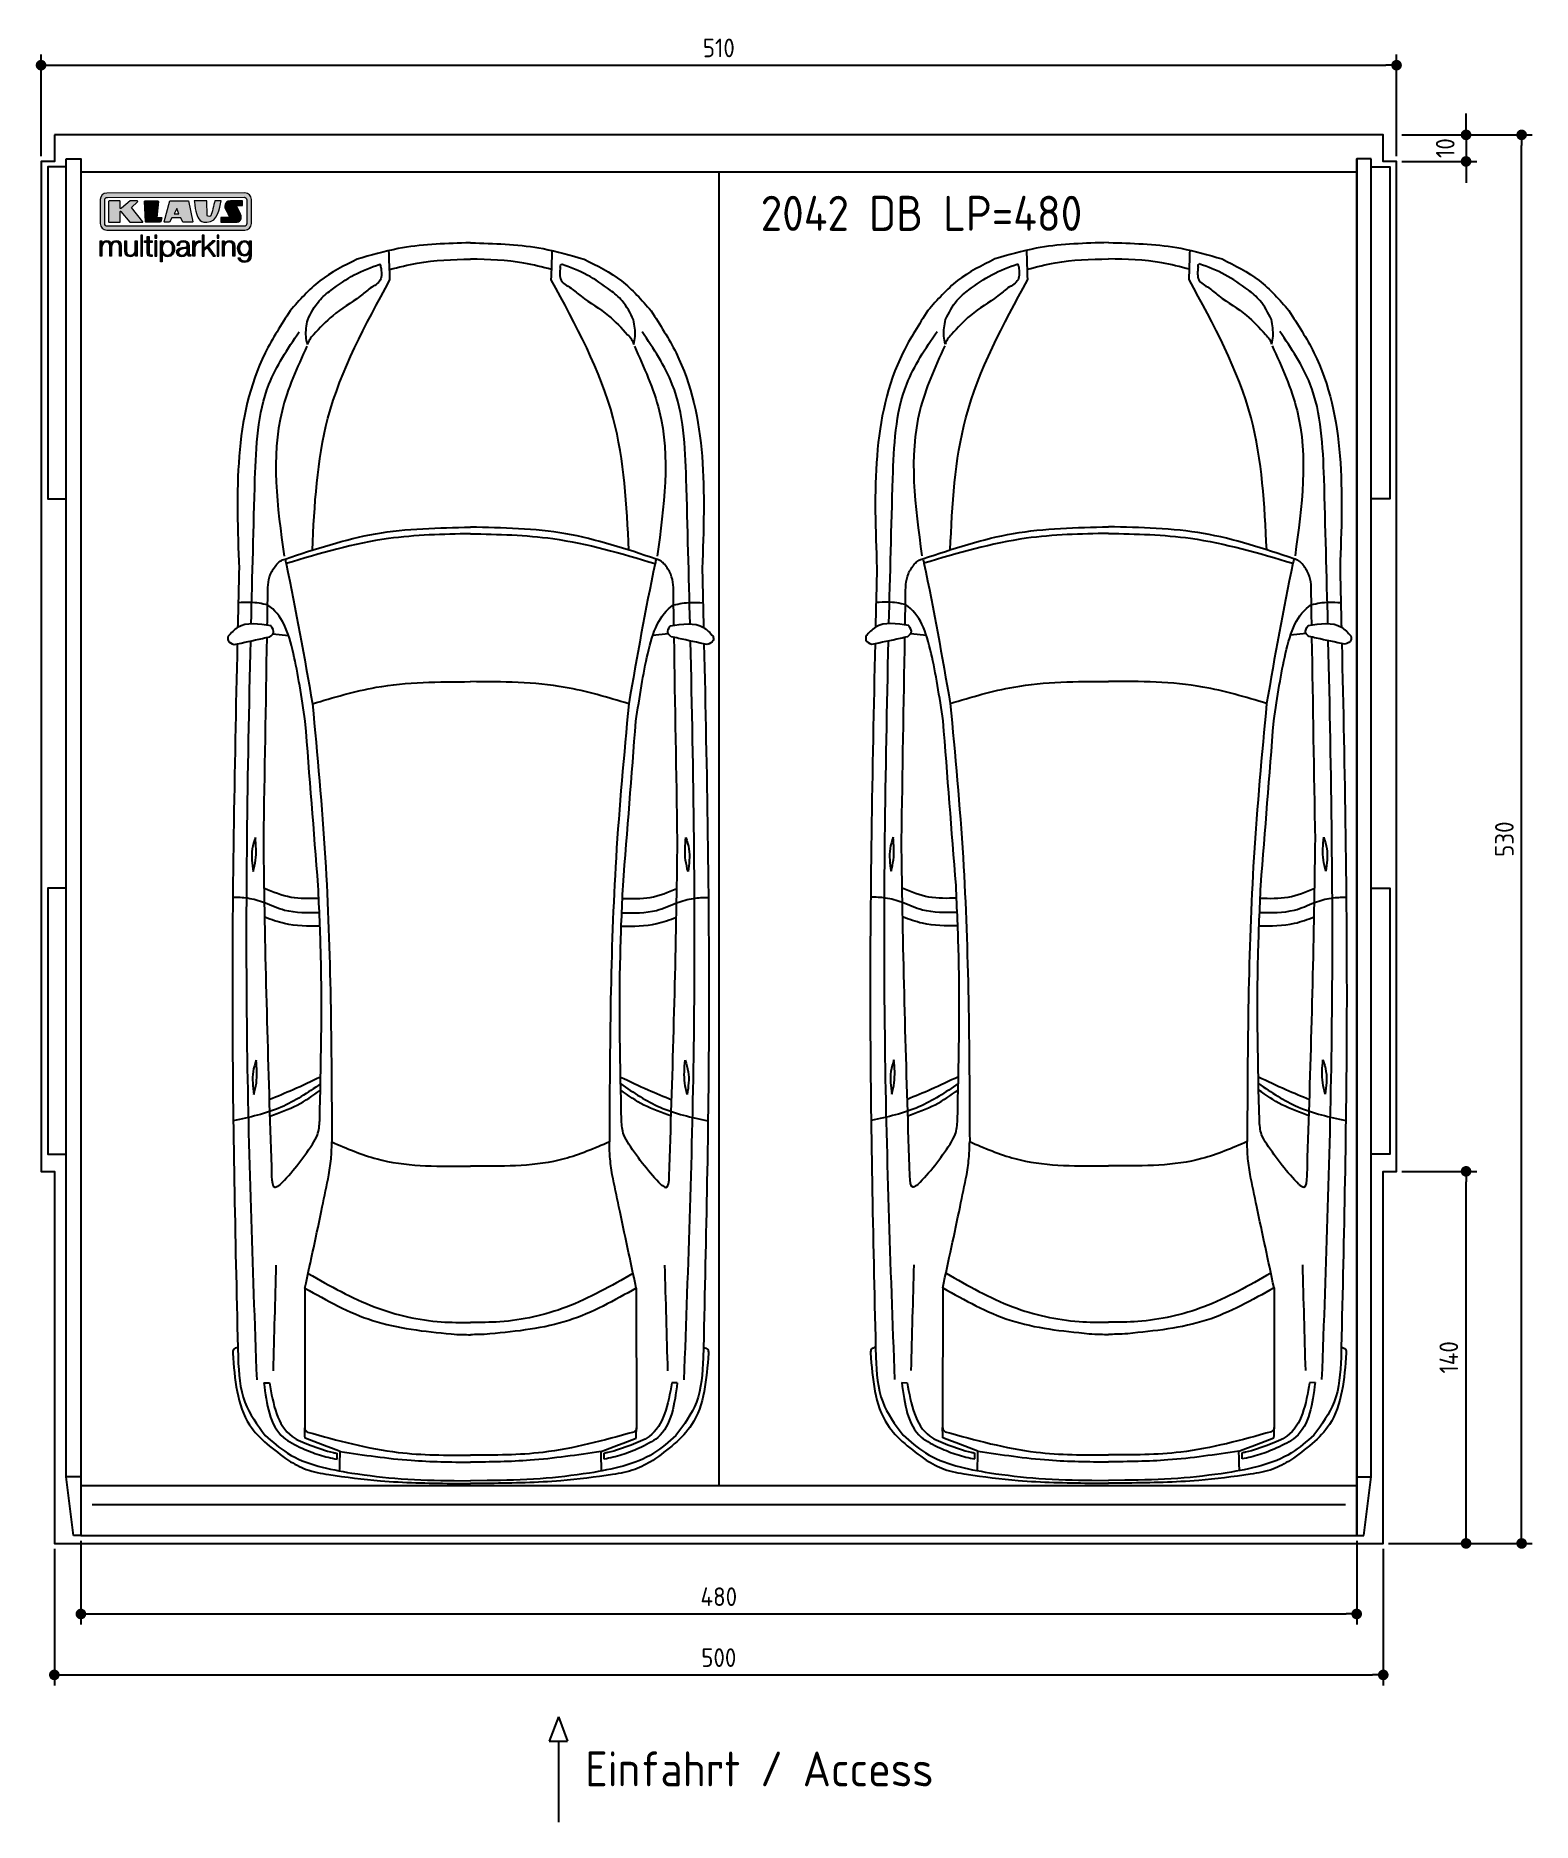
# Model space of a CAD drawing. Header units: millimetres. Extents: x -20 to 5611, y -1049 to 5673.
import ezdxf

# ---------------------------------------------------------------- set-up
doc = ezdxf.new("R2010")
doc.units = ezdxf.units.MM
for name, color, linetype in [('4', 3, 'Continuous'), ('5', 3, 'Continuous'), ('car', 10, 'Continuous'), ('Logo', 7, 'Continuous')]:
    doc.layers.add(name, color=color, linetype=linetype)
doc.styles.get("Standard").update_dxf_attribs({"font": 'ISOCP.SHX'})
doc.dimstyles.new('GEN-ISO', dxfattribs={"dimscale": 20, "dimtxt": 3.5, "dimasz": 2, "dimexe": 2, "dimexo": 1, "dimgap": 1.5, "dimtad": 1, "dimdec": 1, "dimdsep": 46, "dimtxsty": 'Standard', "dimblk": 'PUNKT', "dimcen": 2, "dimclrd": 256, "dimclre": 256, "dimclrt": 2, "dimadec": 0, "dimazin": 0, "dimtp": 0.1, "dimtm": 0.1, "dimtfac": 0.71, "dimtdec": 1, "dimtmove": 2, "dimatfit": 3, "dimldrblk": 'PUNKT', "dimfxl": 0, "dimtolj": 1, "dimarcsym": 0})

msp = doc.modelspace()

# ---------------------------------------------------------------- texts
for s, height, p in [('2042 DB LP=480', 132, (2707.49, 4938.68)), ('Einfahrt / Access', 131.25, (2047.25, -914.18))]:
    msp.add_text(s, height=height).set_placement(p)

# ---------------------------------------------------------------- blocks, each defined once
blk = doc.blocks.new('PUNKT')
at = {"layer": '4', "color": 0, "linetype": 'ByBlock'}
blk.add_line((-0.5, 0), (-1, 0), dxfattribs=at)
at = {"layer": '4', "color": 0, "linetype": 'ByBlock', "const_width": 0.5}
blk.add_lwpolyline([(-0.25, 0, 1), (0.25, 0, 1)], format="xyb", close=True, dxfattribs=at)
blk = doc.blocks.new('*D5')
at = {"layer": '5', "lineweight": -2}
for p, q in [((5120, 5300), (5610.6, 5300)), ((5570.6, 40), (5570.6, 5260)), ((5070, 0), (5610.6, 0))]:
    blk.add_line(p, q, dxfattribs=at)
at = {"layer": 'DEFPOINTS', "color": 0}
for p in [(5100, 5300), (5570.6, 5300), (5050, 0)]:
    blk.add_point(p, dxfattribs=at)
at = {"layer": '5', "lineweight": -2, "xscale": 40, "yscale": 40, "zscale": 40}
for p, rotation in [((5570.6, 5300), 90), ((5570.6, 0), 270)]:
    blk.add_blockref('PUNKT', p, dxfattribs=dict(at, rotation=rotation))
at = {"layer": '5', "color": 2, "insert": (5505.6, 2650), "char_height": 70, "attachment_point": 5, "rotation": 90}
blk.add_mtext('\\A1;530', dxfattribs=at)
blk = doc.blocks.new('*D6')
at = {"layer": '5', "lineweight": -2}
for p, q in [((5120, 1400), (5401.5, 1400)), ((5361.5, 40), (5361.5, 1360)), ((5070, 0), (5401.5, 0))]:
    blk.add_line(p, q, dxfattribs=at)
at = {"layer": 'DEFPOINTS', "color": 0}
for p in [(5100, 1400), (5361.5, 1400), (5050, 0)]:
    blk.add_point(p, dxfattribs=at)
at = {"layer": '5', "lineweight": -2, "xscale": 40, "yscale": 40, "zscale": 40}
for p, rotation in [((5361.5, 1400), 90), ((5361.5, 0), 270)]:
    blk.add_blockref('PUNKT', p, dxfattribs=dict(at, rotation=rotation))
at = {"layer": '5', "color": 2, "insert": (5296.5, 700), "char_height": 70, "attachment_point": 5, "rotation": 90}
blk.add_mtext('\\A1;140', dxfattribs=at)
blk = doc.blocks.new('*D7')
at = {"layer": '5', "lineweight": -2}
for p, q in [((150, 10), (150, -305.5)), ((4950, 10), (4950, -305.5)), ((190, -265.5), (4910, -265.5))]:
    blk.add_line(p, q, dxfattribs=at)
at = {"layer": 'DEFPOINTS', "color": 0}
for p in [(150, 30), (4950, 30), (4950, -265.5)]:
    blk.add_point(p, dxfattribs=at)
at = {"layer": '5', "lineweight": -2, "xscale": 40, "yscale": 40, "zscale": 40, "rotation": 180}
blk.add_blockref('PUNKT', (150, -265.5), dxfattribs=at)
at = {"layer": '5', "lineweight": -2, "xscale": 40, "yscale": 40, "zscale": 40}
blk.add_blockref('PUNKT', (4950, -265.5), dxfattribs=at)
at = {"layer": '5', "color": 2, "insert": (2550, -200.5), "char_height": 70, "attachment_point": 5}
blk.add_mtext('480', dxfattribs=at)
blk = doc.blocks.new('*D8')
at = {"layer": '5', "lineweight": -2}
for p, q in [((50, -20), (50, -534.7)), ((5050, -20), (5050, -534.7)), ((90, -494.7), (5010, -494.7))]:
    blk.add_line(p, q, dxfattribs=at)
at = {"layer": 'DEFPOINTS', "color": 0}
for p in [(50, 0), (5050, 0), (5050, -494.7)]:
    blk.add_point(p, dxfattribs=at)
at = {"layer": '5', "lineweight": -2, "xscale": 40, "yscale": 40, "zscale": 40, "rotation": 180}
blk.add_blockref('PUNKT', (50, -494.7), dxfattribs=at)
at = {"layer": '5', "lineweight": -2, "xscale": 40, "yscale": 40, "zscale": 40}
blk.add_blockref('PUNKT', (5050, -494.7), dxfattribs=at)
at = {"layer": '5', "color": 2, "insert": (2550, -429.7), "char_height": 70, "attachment_point": 5}
blk.add_mtext('500', dxfattribs=at)
blk = doc.blocks.new('*D3')
at = {"layer": '5', "lineweight": -2}
for p, q in [((5361.5, 5340), (5361.5, 5380)), ((5120, 5300), (5401.5, 5300)), ((5361.5, 5300), (5361.5, 5200)), ((5120, 5200), (5401.5, 5200)), ((5361.5, 5160), (5361.5, 5120))]:
    blk.add_line(p, q, dxfattribs=at)
at = {"layer": 'DEFPOINTS', "color": 0}
for p in [(5100, 5300), (5100, 5200), (5361.5, 5200)]:
    blk.add_point(p, dxfattribs=at)
at = {"layer": '5', "lineweight": -2, "xscale": 40, "yscale": 40, "zscale": 40}
for p, rotation in [((5361.5, 5300), 270), ((5361.5, 5200), 90)]:
    blk.add_blockref('PUNKT', p, dxfattribs=dict(at, rotation=rotation))
at = {"layer": '5', "color": 2, "insert": (5283.2, 5250), "char_height": 70, "attachment_point": 5, "rotation": 90}
blk.add_mtext('\\A1;10', dxfattribs=at)
blk = doc.blocks.new('*D4')
at = {"layer": '5', "lineweight": -2}
for p, q in [((0, 5220), (0, 5602.1)), ((5100, 5220), (5100, 5602.1)), ((40, 5562.1), (5060, 5562.1))]:
    blk.add_line(p, q, dxfattribs=at)
at = {"layer": 'DEFPOINTS', "color": 0}
for p in [(5100, 5562.1), (0, 5200), (5100, 5200)]:
    blk.add_point(p, dxfattribs=at)
at = {"layer": '5', "lineweight": -2, "xscale": 40, "yscale": 40, "zscale": 40, "rotation": 180}
blk.add_blockref('PUNKT', (0, 5562.1), dxfattribs=at)
at = {"layer": '5', "lineweight": -2, "xscale": 40, "yscale": 40, "zscale": 40}
blk.add_blockref('PUNKT', (5100, 5562.1), dxfattribs=at)
at = {"layer": '5', "color": 2, "insert": (2550, 5627.1), "char_height": 70, "attachment_point": 5}
blk.add_mtext('510', dxfattribs=at)
blk = doc.blocks.new('KLAUS')
at = {"layer": 'Logo'}
h = blk.add_hatch(color=8, dxfattribs=at)
h.dxf.hatch_style = 2
edge = h.paths.add_edge_path()
edge.add_spline(control_points=[(3.6, 29.09), (2.88, 29.09), (2.3, 28.51), (2.3, 27.8), (2.3, 27.8), (2.3, 16.11), (2.3, 16.11), (2.3, 15.39), (2.88, 14.81), (3.6, 14.81), (3.6, 14.81), (71.16, 14.81), (71.16, 14.81), (71.88, 14.81), (72.46, 15.39), (72.46, 16.11), (72.46, 16.11), (72.46, 27.8), (72.46, 27.8), (72.46, 28.51), (71.88, 29.09), (71.16, 29.09), (71.16, 29.09), (3.6, 29.09), (3.6, 29.09), (3.6, 29.09), (3.6, 29.09), (3.6, 29.09)], knot_values=[0, 0, 0, 0, 1, 1, 1, 2, 2, 2, 3, 3, 3, 4, 4, 4, 5, 5, 5, 6, 6, 6, 7, 7, 7, 8, 8, 8, 9, 9, 9, 9], degree=3, periodic=0)
edge = h.paths.add_edge_path()
edge.add_spline(control_points=[(3.35, 31.23), (3.35, 31.23), (71.47, 31.23), (71.47, 31.23), (73.26, 31.23), (74.71, 29.77), (74.71, 27.99), (74.71, 27.99), (74.71, 16.17), (74.71, 16.17), (74.71, 14.38), (73.26, 12.93), (71.47, 12.93), (71.47, 12.93), (3.35, 12.93), (3.35, 12.93), (1.56, 12.93), (0.11, 14.38), (0.11, 16.17), (0.11, 16.17), (0.11, 27.99), (0.11, 27.99), (0.11, 29.77), (1.56, 31.23), (3.35, 31.23), (3.35, 31.23), (3.35, 31.23), (3.35, 31.23)], knot_values=[0, 0, 0, 0, 1, 1, 1, 2, 2, 2, 3, 3, 3, 4, 4, 4, 5, 5, 5, 6, 6, 6, 7, 7, 7, 8, 8, 8, 9, 9, 9, 9], degree=3, periodic=0)
h = blk.add_hatch(color=8, dxfattribs=at)
h.dxf.hatch_style = 2
edge = h.paths.add_edge_path()
edge.add_spline(control_points=[(4.5, 27.33), (4.5, 27.33), (9.7, 27.33), (9.7, 27.33), (9.84, 27.33), (9.96, 27.22), (9.96, 27.08), (9.96, 27.08), (9.96, 23.69), (9.96, 23.69), (9.96, 23.69), (9.94, 23.64), (10.04, 23.59), (10.14, 23.53), (10.2, 23.57), (10.2, 23.57), (10.2, 23.57), (10.51, 23.75), (10.51, 23.75), (10.51, 23.75), (14.94, 27.33), (14.94, 27.33), (14.94, 27.33), (18.41, 27.33), (18.41, 27.33), (18.41, 27.33), (18.49, 27.33), (18.56, 27.2), (18.65, 27.04), (18.53, 26.91), (18.53, 26.91), (18.53, 26.91), (15.49, 24.11), (15.49, 24.11), (15.49, 24.11), (21.14, 17.06), (21.14, 17.06), (21.14, 17.06), (21.13, 16.91), (21.13, 16.91), (21.08, 16.84), (20.99, 16.82), (20.99, 16.82), (20.99, 16.82), (14.7, 16.82), (14.7, 16.82), (14.7, 16.82), (10.26, 22.17), (10.26, 22.17), (10.26, 22.17), (10.19, 22.24), (10.08, 22.21), (9.97, 22.18), (9.96, 22.11), (9.96, 22.11), (9.96, 22.11), (9.96, 17.08), (9.96, 17.08), (9.96, 16.94), (9.84, 16.82), (9.7, 16.82), (9.7, 16.82), (4.5, 16.82), (4.5, 16.82), (4.36, 16.82), (4.25, 16.94), (4.25, 17.08), (4.25, 17.08), (4.25, 27.08), (4.25, 27.08), (4.25, 27.22), (4.36, 27.33), (4.5, 27.33), (4.5, 27.33), (4.5, 27.33), (4.5, 27.33)], knot_values=[0, 0, 0, 0, 1, 1, 1, 2, 2, 2, 3, 3, 3, 4, 4, 4, 5, 5, 5, 6, 6, 6, 7, 7, 7, 8, 8, 8, 9, 9, 9, 10, 10, 10, 11, 11, 11, 12, 12, 12, 13, 13, 13, 14, 14, 14, 15, 15, 15, 16, 16, 16, 17, 17, 17, 18, 18, 18, 19, 19, 19, 20, 20, 20, 21, 21, 21, 22, 22, 22, 23, 23, 23, 24, 24, 24, 25, 25, 25, 25], degree=3, periodic=0)
h = blk.add_hatch(color=8, dxfattribs=at)
h.dxf.hatch_style = 2
h.paths.add_polyline_path([(22.42, 17.06), (21.97, 27.15), (22.24, 27.33), (28.55, 27.33), (28.86, 26.97), (28.01, 19.08), (30.26, 19.07), (30.44, 18.95), (30.08, 16.95), (29.49, 16.82), (22.6, 16.82)])
h = blk.add_hatch(color=8, dxfattribs=at)
h.paths.add_polyline_path([(36.52, 21.01), (38.93, 21.01), (37.87, 23.57)])
h.paths.add_polyline_path([(34.52, 27.33), (43.65, 27.33), (45.76, 16.94), (45.57, 16.82), (40.83, 16.82), (39.89, 18.95), (35.42, 18.95), (34.27, 16.82), (31.78, 16.82), (31.66, 17)])
h = blk.add_hatch(color=8, dxfattribs=at)
h.dxf.hatch_style = 2
edge = h.paths.add_edge_path()
edge.add_spline(control_points=[(52.69, 27.32), (52.69, 27.32), (52.88, 20.14), (52.88, 20.14), (53.01, 19.89), (53.2, 19.77), (53.43, 19.71), (53.91, 19.59), (54.43, 19.57), (54.64, 20.03), (55.23, 21.34), (56.27, 25.45), (56.6, 27.33), (56.6, 27.33), (59.77, 27.33), (59.77, 27.33), (58.77, 23.9), (58.56, 16.82), (52.63, 16.76), (48.72, 16.72), (48.01, 19.35), (47.27, 22.24), (46.89, 23.68), (46.54, 27.33), (46.54, 27.33), (46.54, 27.33), (52.69, 27.32), (52.69, 27.32), (52.69, 27.32), (52.69, 27.32), (52.69, 27.32)], knot_values=[0, 0, 0, 0, 1, 1, 1, 2, 2, 2, 3, 3, 3, 4, 4, 4, 5, 5, 5, 6, 6, 6, 7, 7, 7, 8, 8, 8, 9, 9, 9, 10, 10, 10, 10], degree=3, periodic=0)
h = blk.add_hatch(color=8, dxfattribs=at)
h.dxf.hatch_style = 2
edge = h.paths.add_edge_path()
edge.add_spline(control_points=[(64.46, 27.33), (64.46, 27.33), (70.31, 27.33), (70.31, 27.33), (70.31, 26.52), (70.31, 26.02), (70.31, 25.12), (70.31, 25.12), (67.3, 25.12), (67.3, 25.12), (67.24, 25.04), (67.25, 25.11), (67.25, 24.91), (67.25, 24.88), (69.73, 20.38), (69.73, 19.57), (69.73, 16.4), (67.22, 16.81), (65.9, 16.82), (65.9, 16.82), (59.59, 16.82), (59.59, 16.82), (59.59, 17.76), (59.59, 18.23), (59.59, 19.14), (59.59, 19.14), (63.75, 19.14), (63.75, 19.14), (63.82, 19.22), (63.81, 19.11), (63.81, 19.31), (63.81, 20.32), (61.58, 23.06), (61.58, 24.63), (61.58, 26.33), (62.83, 27.34), (64.46, 27.33), (64.46, 27.33), (64.46, 27.33), (64.46, 27.33)], knot_values=[0, 0, 0, 0, 1, 1, 1, 2, 2, 2, 3, 3, 3, 4, 4, 4, 5, 5, 5, 6, 6, 6, 7, 7, 7, 8, 8, 8, 9, 9, 9, 10, 10, 10, 11, 11, 11, 12, 12, 12, 13, 13, 13, 13], degree=3, periodic=0)
h = blk.add_hatch(color=30, dxfattribs=at)
h.dxf.hatch_style = 2
h.paths.add_polyline_path([(20.07, 0), (20.99, 0), (20.99, 10.45), (20.07, 10.45)])
h = blk.add_hatch(color=30, dxfattribs=at)
h.dxf.hatch_style = 2
edge = h.paths.add_edge_path()
edge.add_spline(control_points=[(24.22, 9.82), (24.22, 9.82), (23.3, 9.82), (23.3, 9.82), (23.3, 9.82), (23.3, 7.55), (23.3, 7.55), (23.3, 7.55), (21.98, 7.55), (21.98, 7.55), (21.98, 7.55), (21.98, 6.78), (21.98, 6.78), (21.98, 6.78), (23.3, 6.78), (23.3, 6.78), (23.3, 6.78), (23.3, 1.61), (23.3, 1.61), (23.28, 0.32), (23.71, -0.09), (24.94, -0.09), (25.22, -0.09), (25.48, -0.06), (25.76, -0.06), (25.76, -0.06), (25.76, 0.73), (25.76, 0.73), (25.5, 0.7), (25.23, 0.69), (24.97, 0.69), (24.31, 0.73), (24.22, 1.08), (24.22, 1.68), (24.22, 1.68), (24.22, 6.78), (24.22, 6.78), (24.22, 6.78), (25.76, 6.78), (25.76, 6.78), (25.76, 6.78), (25.76, 7.55), (25.76, 7.55), (25.76, 7.55), (24.22, 7.55), (24.22, 7.55), (24.22, 7.55), (24.22, 9.82), (24.22, 9.82), (24.22, 9.82), (24.22, 9.82), (24.22, 9.82)], knot_values=[0, 0, 0, 0, 1, 1, 1, 2, 2, 2, 3, 3, 3, 4, 4, 4, 5, 5, 5, 6, 6, 6, 7, 7, 7, 8, 8, 8, 9, 9, 9, 10, 10, 10, 11, 11, 11, 12, 12, 12, 13, 13, 13, 14, 14, 14, 15, 15, 15, 16, 16, 16, 17, 17, 17, 17], degree=3, periodic=0)
h = blk.add_hatch(color=30, dxfattribs=at)
h.paths.add_polyline_path([(27.1, 0), (28.03, 0), (28.03, 7.55), (27.1, 7.55)])
h.paths.add_polyline_path([(27.1, 8.98), (28.03, 8.98), (28.03, 10.45), (27.1, 10.45)])
h = blk.add_hatch(color=30, dxfattribs=at)
h.dxf.hatch_style = 2
h.paths.add_polyline_path([(50.4, 0), (51.32, 0), (51.32, 2.87), (52.82, 4.11), (55.8, 0), (56.96, 0), (53.52, 4.76), (56.74, 7.55), (55.51, 7.55), (51.32, 3.89), (51.32, 10.45), (50.4, 10.45)])
h = blk.add_hatch(color=30, dxfattribs=at)
h.paths.add_polyline_path([(57.74, 0), (58.66, 0), (58.66, 7.55), (57.74, 7.55)])
h.paths.add_polyline_path([(57.74, 8.98), (58.66, 8.98), (58.66, 10.45), (57.74, 10.45)])
h = blk.add_hatch(color=30, dxfattribs=at)
h.dxf.hatch_style = 2
edge = h.paths.add_edge_path()
edge.add_spline(control_points=[(0, 0), (0, 0), (0.92, 0), (0.92, 0), (0.92, 0), (0.92, 4.22), (0.92, 4.22), (0.94, 5.8), (1.58, 7), (3.18, 7), (4.35, 7), (4.77, 6.15), (4.76, 5.12), (4.76, 5.12), (4.76, 0), (4.76, 0), (4.76, 0), (5.68, 0), (5.68, 0), (5.68, 0), (5.68, 4.27), (5.68, 4.27), (5.68, 5.68), (6.14, 7), (7.73, 7), (9.05, 7), (9.52, 6.32), (9.52, 5.08), (9.52, 5.08), (9.52, 0), (9.52, 0), (9.52, 0), (10.44, 0), (10.44, 0), (10.44, 0), (10.44, 5.12), (10.44, 5.12), (10.44, 6.91), (9.59, 7.77), (7.94, 7.77), (6.94, 7.77), (5.99, 7.29), (5.54, 6.3), (5.26, 7.29), (4.36, 7.77), (3.37, 7.77), (2.17, 7.77), (1.38, 7.19), (0.89, 6.28), (0.89, 6.28), (0.85, 6.28), (0.85, 6.28), (0.85, 6.28), (0.85, 7.55), (0.85, 7.55), (0.85, 7.55), (0, 7.55), (0, 7.55), (0, 7.55), (0, 0), (0, 0), (0, 0), (0, 0), (0, 0)], knot_values=[0, 0, 0, 0, 1, 1, 1, 2, 2, 2, 3, 3, 3, 4, 4, 4, 5, 5, 5, 6, 6, 6, 7, 7, 7, 8, 8, 8, 9, 9, 9, 10, 10, 10, 11, 11, 11, 12, 12, 12, 13, 13, 13, 14, 14, 14, 15, 15, 15, 16, 16, 16, 17, 17, 17, 18, 18, 18, 19, 19, 19, 20, 20, 20, 21, 21, 21, 21], degree=3, periodic=0)
h = blk.add_hatch(color=30, dxfattribs=at)
h.dxf.hatch_style = 2
edge = h.paths.add_edge_path()
edge.add_spline(control_points=[(18.31, 7.55), (18.31, 7.55), (17.39, 7.55), (17.39, 7.55), (17.39, 7.55), (17.39, 3.59), (17.39, 3.59), (17.39, 2.05), (16.7, 0.56), (15.12, 0.56), (13.66, 0.56), (13.15, 1.27), (13.1, 2.64), (13.1, 2.64), (13.1, 7.55), (13.1, 7.55), (13.1, 7.55), (12.18, 7.55), (12.18, 7.55), (12.18, 7.55), (12.18, 2.65), (12.18, 2.65), (12.18, 0.89), (12.93, -0.22), (14.83, -0.22), (15.96, -0.22), (16.95, 0.35), (17.44, 1.36), (17.44, 1.36), (17.47, 1.36), (17.47, 1.36), (17.47, 1.36), (17.47, 0), (17.47, 0), (17.47, 0), (18.31, 0), (18.31, 0), (18.31, 0), (18.31, 7.55), (18.31, 7.55), (18.31, 7.55), (18.31, 7.55), (18.31, 7.55)], knot_values=[0, 0, 0, 0, 1, 1, 1, 2, 2, 2, 3, 3, 3, 4, 4, 4, 5, 5, 5, 6, 6, 6, 7, 7, 7, 8, 8, 8, 9, 9, 9, 10, 10, 10, 11, 11, 11, 12, 12, 12, 13, 13, 13, 14, 14, 14, 14], degree=3, periodic=0)
h = blk.add_hatch(color=30, dxfattribs=at)
edge = h.paths.add_edge_path()
edge.add_spline(control_points=[(35.84, 3.78), (35.84, 2.21), (35.12, 0.56), (33.37, 0.56), (31.4, 0.56), (30.72, 2.21), (30.72, 3.78), (30.72, 5.49), (31.33, 7), (33.37, 7), (35.12, 7), (35.84, 5.34), (35.84, 3.78), (35.84, 3.78), (35.84, 3.78), (35.84, 3.78)], knot_values=[0, 0, 0, 0, 1, 1, 1, 2, 2, 2, 3, 3, 3, 4, 4, 4, 5, 5, 5, 5], degree=3, periodic=0)
edge = h.paths.add_edge_path()
edge.add_spline(control_points=[(29.79, -2.8), (29.79, -2.8), (30.72, -2.8), (30.72, -2.8), (30.72, -2.8), (30.72, 1.43), (30.72, 1.43), (30.72, 1.43), (30.74, 1.43), (30.74, 1.43), (31.14, 0.35), (32.24, -0.22), (33.37, -0.22), (35.66, -0.22), (36.76, 1.64), (36.76, 3.78), (36.76, 5.91), (35.66, 7.77), (33.37, 7.77), (32.15, 7.77), (31.1, 7.14), (30.67, 6.12), (30.67, 6.12), (30.64, 6.12), (30.64, 6.12), (30.64, 6.12), (30.64, 7.55), (30.64, 7.55), (30.64, 7.55), (29.79, 7.55), (29.79, 7.55), (29.79, 7.55), (29.79, -2.8), (29.79, -2.8), (29.79, -2.8), (29.79, -2.8), (29.79, -2.8)], knot_values=[0, 0, 0, 0, 1, 1, 1, 2, 2, 2, 3, 3, 3, 4, 4, 4, 5, 5, 5, 6, 6, 6, 7, 7, 7, 8, 8, 8, 9, 9, 9, 10, 10, 10, 11, 11, 11, 12, 12, 12, 12], degree=3, periodic=0)
h = blk.add_hatch(color=30, dxfattribs=at)
edge = h.paths.add_edge_path()
edge.add_spline(control_points=[(43.03, 2.93), (43.04, 1.45), (41.8, 0.56), (40.39, 0.56), (39.53, 0.56), (38.71, 1.13), (38.71, 2.05), (38.71, 3.53), (40.66, 3.51), (42.22, 3.79), (42.47, 3.84), (42.88, 3.91), (43, 4.13), (43, 4.13), (43.03, 4.13), (43.03, 4.13), (43.03, 4.13), (43.03, 2.93), (43.03, 2.93), (43.03, 2.93), (43.03, 2.93), (43.03, 2.93)], knot_values=[0, 0, 0, 0, 1, 1, 1, 2, 2, 2, 3, 3, 3, 4, 4, 4, 5, 5, 5, 6, 6, 6, 7, 7, 7, 7], degree=3, periodic=0)
edge = h.paths.add_edge_path()
edge.add_spline(control_points=[(39.03, 5.24), (39.06, 6.47), (39.91, 7), (41.05, 7), (42.14, 7), (43.03, 6.69), (43.03, 5.45), (43.03, 4.61), (42.6, 4.51), (41.84, 4.42), (39.85, 4.19), (37.79, 4.11), (37.79, 1.99), (37.79, 0.47), (38.93, -0.22), (40.32, -0.22), (41.77, -0.22), (42.43, 0.34), (43.07, 1.32), (43.07, 1.32), (43.1, 1.32), (43.1, 1.32), (43.1, 0.53), (43.25, 0), (44.19, 0), (44.43, 0), (44.58, 0.01), (44.79, 0.06), (44.79, 0.06), (44.79, 0.83), (44.79, 0.83), (44.71, 0.81), (44.6, 0.78), (44.49, 0.78), (44.13, 0.78), (43.95, 0.98), (43.95, 1.33), (43.95, 1.33), (43.95, 5.34), (43.95, 5.34), (43.95, 7.36), (42.5, 7.77), (41.17, 7.77), (39.44, 7.77), (38.2, 7.01), (38.11, 5.24), (38.11, 5.24), (39.03, 5.24), (39.03, 5.24), (39.03, 5.24), (39.03, 5.24), (39.03, 5.24)], knot_values=[0, 0, 0, 0, 1, 1, 1, 2, 2, 2, 3, 3, 3, 4, 4, 4, 5, 5, 5, 6, 6, 6, 7, 7, 7, 8, 8, 8, 9, 9, 9, 10, 10, 10, 11, 11, 11, 12, 12, 12, 13, 13, 13, 14, 14, 14, 15, 15, 15, 16, 16, 16, 17, 17, 17, 17], degree=3, periodic=0)
h = blk.add_hatch(color=30, dxfattribs=at)
h.dxf.hatch_style = 2
edge = h.paths.add_edge_path()
edge.add_spline(control_points=[(45.79, 0), (45.79, 0), (46.71, 0), (46.71, 0), (46.71, 0), (46.71, 4.03), (46.71, 4.03), (46.71, 5.59), (47.85, 6.82), (49.52, 6.73), (49.52, 6.73), (49.52, 7.66), (49.52, 7.66), (48.16, 7.72), (47.14, 7), (46.67, 5.78), (46.67, 5.78), (46.64, 5.78), (46.64, 5.78), (46.64, 5.78), (46.64, 7.55), (46.64, 7.55), (46.64, 7.55), (45.79, 7.55), (45.79, 7.55), (45.79, 7.55), (45.79, 0), (45.79, 0), (45.79, 0), (45.79, 0), (45.79, 0)], knot_values=[0, 0, 0, 0, 1, 1, 1, 2, 2, 2, 3, 3, 3, 4, 4, 4, 5, 5, 5, 6, 6, 6, 7, 7, 7, 8, 8, 8, 9, 9, 9, 10, 10, 10, 10], degree=3, periodic=0)
h = blk.add_hatch(color=30, dxfattribs=at)
h.dxf.hatch_style = 2
edge = h.paths.add_edge_path()
edge.add_spline(control_points=[(60.41, 0), (60.41, 0), (61.33, 0), (61.33, 0), (61.33, 0), (61.33, 4.41), (61.33, 4.41), (61.36, 5.89), (62.24, 7), (63.7, 7), (65.2, 7), (65.62, 6.02), (65.62, 4.71), (65.62, 4.71), (65.62, 0), (65.62, 0), (65.62, 0), (66.54, 0), (66.54, 0), (66.54, 0), (66.54, 4.86), (66.54, 4.86), (66.54, 6.66), (65.9, 7.77), (63.78, 7.77), (62.71, 7.77), (61.7, 7.16), (61.36, 6.25), (61.36, 6.25), (61.33, 6.25), (61.33, 6.25), (61.33, 6.25), (61.33, 7.55), (61.33, 7.55), (61.33, 7.55), (60.41, 7.55), (60.41, 7.55), (60.41, 7.55), (60.41, 0), (60.41, 0), (60.41, 0), (60.41, 0), (60.41, 0)], knot_values=[0, 0, 0, 0, 1, 1, 1, 2, 2, 2, 3, 3, 3, 4, 4, 4, 5, 5, 5, 6, 6, 6, 7, 7, 7, 8, 8, 8, 9, 9, 9, 10, 10, 10, 11, 11, 11, 12, 12, 12, 13, 13, 13, 14, 14, 14, 14], degree=3, periodic=0)
h = blk.add_hatch(color=30, dxfattribs=at)
edge = h.paths.add_edge_path()
edge.add_spline(control_points=[(71.32, 0.86), (69.62, 0.86), (68.83, 2.34), (68.83, 3.86), (68.83, 5.43), (69.56, 7), (71.32, 7), (73.06, 7), (73.75, 5.34), (73.75, 3.86), (73.75, 2.33), (72.91, 0.86), (71.32, 0.86), (71.32, 0.86), (71.32, 0.86), (71.32, 0.86)], knot_values=[0, 0, 0, 0, 1, 1, 1, 2, 2, 2, 3, 3, 3, 4, 4, 4, 5, 5, 5, 5], degree=3, periodic=0)
edge = h.paths.add_edge_path()
edge.add_spline(control_points=[(74.67, 7.55), (74.67, 7.55), (73.75, 7.55), (73.75, 7.55), (73.75, 7.55), (73.75, 6.25), (73.75, 6.25), (73.75, 6.25), (73.72, 6.25), (73.72, 6.25), (73.35, 7.09), (72.41, 7.77), (71.32, 7.77), (69.13, 7.77), (67.9, 6.05), (67.9, 3.97), (67.9, 1.82), (68.9, 0.09), (71.32, 0.09), (72.4, 0.09), (73.29, 0.72), (73.72, 1.64), (73.72, 1.64), (73.75, 1.64), (73.75, 1.64), (73.75, 1.64), (73.75, 0.61), (73.75, 0.61), (73.75, -1.23), (73.01, -2.24), (71.32, -2.24), (70.29, -2.24), (69.31, -1.85), (69.1, -0.73), (69.1, -0.73), (68.18, -0.73), (68.18, -0.73), (68.31, -2.34), (69.81, -3.02), (71.32, -3.02), (73.79, -3.02), (74.65, -1.64), (74.67, 0.61), (74.67, 0.61), (74.67, 7.55), (74.67, 7.55), (74.67, 7.55), (74.67, 7.55), (74.67, 7.55)], knot_values=[0, 0, 0, 0, 1, 1, 1, 2, 2, 2, 3, 3, 3, 4, 4, 4, 5, 5, 5, 6, 6, 6, 7, 7, 7, 8, 8, 8, 9, 9, 9, 10, 10, 10, 11, 11, 11, 12, 12, 12, 13, 13, 13, 14, 14, 14, 15, 15, 15, 16, 16, 16, 16], degree=3, periodic=0)
at = {"layer": 'Logo', "lineweight": 0}
for points in [[(22.42, 17.06), (21.97, 27.15), (22.24, 27.33), (28.55, 27.33), (28.86, 26.97), (28.01, 19.08), (30.26, 19.07), (30.44, 18.95), (30.08, 16.95), (29.49, 16.82), (22.6, 16.82), (22.42, 17.06), (22.42, 17.06)], [(34.52, 27.33), (43.65, 27.33), (45.76, 16.94), (45.57, 16.82), (40.83, 16.82), (39.89, 18.95), (35.42, 18.95), (34.27, 16.82), (31.78, 16.82), (31.66, 17), (34.52, 27.33), (34.52, 27.33)], [(36.52, 21.01), (38.93, 21.01), (37.87, 23.57), (36.52, 21.01), (36.52, 21.01)], [(20.07, 0), (20.99, 0), (20.99, 10.45), (20.07, 10.45), (20.07, 0), (20.07, 0)], [(27.1, 8.98), (28.03, 8.98), (28.03, 10.45), (27.1, 10.45), (27.1, 8.98), (27.1, 8.98)], [(50.4, 0), (51.32, 0), (51.32, 2.87), (52.82, 4.11), (55.8, 0), (56.96, 0), (53.52, 4.76), (56.74, 7.55), (55.51, 7.55), (51.32, 3.89), (51.32, 10.45), (50.4, 10.45), (50.4, 0), (50.4, 0)], [(57.74, 8.98), (58.66, 8.98), (58.66, 10.45), (57.74, 10.45), (57.74, 8.98), (57.74, 8.98)], [(27.1, 0), (28.03, 0), (28.03, 7.55), (27.1, 7.55), (27.1, 0), (27.1, 0)], [(57.74, 0), (58.66, 0), (58.66, 7.55), (57.74, 7.55), (57.74, 0), (57.74, 0)]]:
    blk.add_lwpolyline(points, dxfattribs=at)
for points, knots in [([(3.35, 31.23), (3.35, 31.23), (71.47, 31.23), (71.47, 31.23), (73.26, 31.23), (74.71, 29.77), (74.71, 27.99), (74.71, 27.99), (74.71, 16.17), (74.71, 16.17), (74.71, 14.38), (73.26, 12.93), (71.47, 12.93), (71.47, 12.93), (3.35, 12.93), (3.35, 12.93), (1.56, 12.93), (0.11, 14.38), (0.11, 16.17), (0.11, 16.17), (0.11, 27.99), (0.11, 27.99), (0.11, 29.77), (1.56, 31.23), (3.35, 31.23), (3.35, 31.23), (3.35, 31.23), (3.35, 31.23)], [0, 0, 0, 0, 1, 1, 1, 2, 2, 2, 3, 3, 3, 4, 4, 4, 5, 5, 5, 6, 6, 6, 7, 7, 7, 8, 8, 8, 9, 9, 9, 9]), ([(3.6, 29.09), (2.88, 29.09), (2.3, 28.51), (2.3, 27.8), (2.3, 27.8), (2.3, 16.11), (2.3, 16.11), (2.3, 15.39), (2.88, 14.81), (3.6, 14.81), (3.6, 14.81), (71.16, 14.81), (71.16, 14.81), (71.88, 14.81), (72.46, 15.39), (72.46, 16.11), (72.46, 16.11), (72.46, 27.8), (72.46, 27.8), (72.46, 28.51), (71.88, 29.09), (71.16, 29.09), (71.16, 29.09), (3.6, 29.09), (3.6, 29.09), (3.6, 29.09), (3.6, 29.09), (3.6, 29.09)], [0, 0, 0, 0, 1, 1, 1, 2, 2, 2, 3, 3, 3, 4, 4, 4, 5, 5, 5, 6, 6, 6, 7, 7, 7, 8, 8, 8, 9, 9, 9, 9]), ([(4.5, 27.33), (4.5, 27.33), (9.7, 27.33), (9.7, 27.33), (9.84, 27.33), (9.96, 27.22), (9.96, 27.08), (9.96, 27.08), (9.96, 23.69), (9.96, 23.69), (9.96, 23.69), (9.94, 23.64), (10.04, 23.59), (10.14, 23.53), (10.2, 23.57), (10.2, 23.57), (10.2, 23.57), (10.51, 23.75), (10.51, 23.75), (10.51, 23.75), (14.94, 27.33), (14.94, 27.33), (14.94, 27.33), (18.41, 27.33), (18.41, 27.33), (18.41, 27.33), (18.49, 27.33), (18.56, 27.2), (18.65, 27.04), (18.53, 26.91), (18.53, 26.91), (18.53, 26.91), (15.49, 24.11), (15.49, 24.11), (15.49, 24.11), (21.14, 17.06), (21.14, 17.06), (21.14, 17.06), (21.13, 16.91), (21.13, 16.91), (21.08, 16.84), (20.99, 16.82), (20.99, 16.82), (20.99, 16.82), (14.7, 16.82), (14.7, 16.82), (14.7, 16.82), (10.26, 22.17), (10.26, 22.17), (10.26, 22.17), (10.19, 22.24), (10.08, 22.21), (9.97, 22.18), (9.96, 22.11), (9.96, 22.11), (9.96, 22.11), (9.96, 17.08), (9.96, 17.08), (9.96, 16.94), (9.84, 16.82), (9.7, 16.82), (9.7, 16.82), (4.5, 16.82), (4.5, 16.82), (4.36, 16.82), (4.25, 16.94), (4.25, 17.08), (4.25, 17.08), (4.25, 27.08), (4.25, 27.08), (4.25, 27.22), (4.36, 27.33), (4.5, 27.33), (4.5, 27.33), (4.5, 27.33), (4.5, 27.33)], [0, 0, 0, 0, 1, 1, 1, 2, 2, 2, 3, 3, 3, 4, 4, 4, 5, 5, 5, 6, 6, 6, 7, 7, 7, 8, 8, 8, 9, 9, 9, 10, 10, 10, 11, 11, 11, 12, 12, 12, 13, 13, 13, 14, 14, 14, 15, 15, 15, 16, 16, 16, 17, 17, 17, 18, 18, 18, 19, 19, 19, 20, 20, 20, 21, 21, 21, 22, 22, 22, 23, 23, 23, 24, 24, 24, 25, 25, 25, 25]), ([(52.69, 27.32), (52.69, 27.32), (52.88, 20.14), (52.88, 20.14), (53.01, 19.89), (53.2, 19.77), (53.43, 19.71), (53.91, 19.59), (54.43, 19.57), (54.64, 20.03), (55.23, 21.34), (56.27, 25.45), (56.6, 27.33), (56.6, 27.33), (59.77, 27.33), (59.77, 27.33), (58.77, 23.9), (58.56, 16.82), (52.63, 16.76), (48.72, 16.72), (48.01, 19.35), (47.27, 22.24), (46.89, 23.68), (46.54, 27.33), (46.54, 27.33), (46.54, 27.33), (52.69, 27.32), (52.69, 27.32), (52.69, 27.32), (52.69, 27.32), (52.69, 27.32)], [0, 0, 0, 0, 1, 1, 1, 2, 2, 2, 3, 3, 3, 4, 4, 4, 5, 5, 5, 6, 6, 6, 7, 7, 7, 8, 8, 8, 9, 9, 9, 10, 10, 10, 10]), ([(64.46, 27.33), (64.46, 27.33), (70.31, 27.33), (70.31, 27.33), (70.31, 26.52), (70.31, 26.02), (70.31, 25.12), (70.31, 25.12), (67.3, 25.12), (67.3, 25.12), (67.24, 25.04), (67.25, 25.11), (67.25, 24.91), (67.25, 24.88), (69.73, 20.38), (69.73, 19.57), (69.73, 16.4), (67.22, 16.81), (65.9, 16.82), (65.9, 16.82), (59.59, 16.82), (59.59, 16.82), (59.59, 17.76), (59.59, 18.23), (59.59, 19.14), (59.59, 19.14), (63.75, 19.14), (63.75, 19.14), (63.82, 19.22), (63.81, 19.11), (63.81, 19.31), (63.81, 20.32), (61.58, 23.06), (61.58, 24.63), (61.58, 26.33), (62.83, 27.34), (64.46, 27.33), (64.46, 27.33), (64.46, 27.33), (64.46, 27.33)], [0, 0, 0, 0, 1, 1, 1, 2, 2, 2, 3, 3, 3, 4, 4, 4, 5, 5, 5, 6, 6, 6, 7, 7, 7, 8, 8, 8, 9, 9, 9, 10, 10, 10, 11, 11, 11, 12, 12, 12, 13, 13, 13, 13]), ([(24.22, 9.82), (24.22, 9.82), (23.3, 9.82), (23.3, 9.82), (23.3, 9.82), (23.3, 7.55), (23.3, 7.55), (23.3, 7.55), (21.98, 7.55), (21.98, 7.55), (21.98, 7.55), (21.98, 6.78), (21.98, 6.78), (21.98, 6.78), (23.3, 6.78), (23.3, 6.78), (23.3, 6.78), (23.3, 1.61), (23.3, 1.61), (23.28, 0.32), (23.71, -0.09), (24.94, -0.09), (25.22, -0.09), (25.48, -0.06), (25.76, -0.06), (25.76, -0.06), (25.76, 0.73), (25.76, 0.73), (25.5, 0.7), (25.23, 0.69), (24.97, 0.69), (24.31, 0.73), (24.22, 1.08), (24.22, 1.68), (24.22, 1.68), (24.22, 6.78), (24.22, 6.78), (24.22, 6.78), (25.76, 6.78), (25.76, 6.78), (25.76, 6.78), (25.76, 7.55), (25.76, 7.55), (25.76, 7.55), (24.22, 7.55), (24.22, 7.55), (24.22, 7.55), (24.22, 9.82), (24.22, 9.82), (24.22, 9.82), (24.22, 9.82), (24.22, 9.82)], [0, 0, 0, 0, 1, 1, 1, 2, 2, 2, 3, 3, 3, 4, 4, 4, 5, 5, 5, 6, 6, 6, 7, 7, 7, 8, 8, 8, 9, 9, 9, 10, 10, 10, 11, 11, 11, 12, 12, 12, 13, 13, 13, 14, 14, 14, 15, 15, 15, 16, 16, 16, 17, 17, 17, 17]), ([(0, 0), (0, 0), (0.92, 0), (0.92, 0), (0.92, 0), (0.92, 4.22), (0.92, 4.22), (0.94, 5.8), (1.58, 7), (3.18, 7), (4.35, 7), (4.77, 6.15), (4.76, 5.12), (4.76, 5.12), (4.76, 0), (4.76, 0), (4.76, 0), (5.68, 0), (5.68, 0), (5.68, 0), (5.68, 4.27), (5.68, 4.27), (5.68, 5.68), (6.14, 7), (7.73, 7), (9.05, 7), (9.52, 6.32), (9.52, 5.08), (9.52, 5.08), (9.52, 0), (9.52, 0), (9.52, 0), (10.44, 0), (10.44, 0), (10.44, 0), (10.44, 5.12), (10.44, 5.12), (10.44, 6.91), (9.59, 7.77), (7.94, 7.77), (6.94, 7.77), (5.99, 7.29), (5.54, 6.3), (5.26, 7.29), (4.36, 7.77), (3.37, 7.77), (2.17, 7.77), (1.38, 7.19), (0.89, 6.28), (0.89, 6.28), (0.85, 6.28), (0.85, 6.28), (0.85, 6.28), (0.85, 7.55), (0.85, 7.55), (0.85, 7.55), (0, 7.55), (0, 7.55), (0, 7.55), (0, 0), (0, 0), (0, 0), (0, 0), (0, 0)], [0, 0, 0, 0, 1, 1, 1, 2, 2, 2, 3, 3, 3, 4, 4, 4, 5, 5, 5, 6, 6, 6, 7, 7, 7, 8, 8, 8, 9, 9, 9, 10, 10, 10, 11, 11, 11, 12, 12, 12, 13, 13, 13, 14, 14, 14, 15, 15, 15, 16, 16, 16, 17, 17, 17, 18, 18, 18, 19, 19, 19, 20, 20, 20, 21, 21, 21, 21]), ([(18.31, 7.55), (18.31, 7.55), (17.39, 7.55), (17.39, 7.55), (17.39, 7.55), (17.39, 3.59), (17.39, 3.59), (17.39, 2.05), (16.7, 0.56), (15.12, 0.56), (13.66, 0.56), (13.15, 1.27), (13.1, 2.64), (13.1, 2.64), (13.1, 7.55), (13.1, 7.55), (13.1, 7.55), (12.18, 7.55), (12.18, 7.55), (12.18, 7.55), (12.18, 2.65), (12.18, 2.65), (12.18, 0.89), (12.93, -0.22), (14.83, -0.22), (15.96, -0.22), (16.95, 0.35), (17.44, 1.36), (17.44, 1.36), (17.47, 1.36), (17.47, 1.36), (17.47, 1.36), (17.47, 0), (17.47, 0), (17.47, 0), (18.31, 0), (18.31, 0), (18.31, 0), (18.31, 7.55), (18.31, 7.55), (18.31, 7.55), (18.31, 7.55), (18.31, 7.55)], [0, 0, 0, 0, 1, 1, 1, 2, 2, 2, 3, 3, 3, 4, 4, 4, 5, 5, 5, 6, 6, 6, 7, 7, 7, 8, 8, 8, 9, 9, 9, 10, 10, 10, 11, 11, 11, 12, 12, 12, 13, 13, 13, 14, 14, 14, 14]), ([(29.79, -2.8), (29.79, -2.8), (30.72, -2.8), (30.72, -2.8), (30.72, -2.8), (30.72, 1.43), (30.72, 1.43), (30.72, 1.43), (30.74, 1.43), (30.74, 1.43), (31.14, 0.35), (32.24, -0.22), (33.37, -0.22), (35.66, -0.22), (36.76, 1.64), (36.76, 3.78), (36.76, 5.91), (35.66, 7.77), (33.37, 7.77), (32.15, 7.77), (31.1, 7.14), (30.67, 6.12), (30.67, 6.12), (30.64, 6.12), (30.64, 6.12), (30.64, 6.12), (30.64, 7.55), (30.64, 7.55), (30.64, 7.55), (29.79, 7.55), (29.79, 7.55), (29.79, 7.55), (29.79, -2.8), (29.79, -2.8), (29.79, -2.8), (29.79, -2.8), (29.79, -2.8)], [0, 0, 0, 0, 1, 1, 1, 2, 2, 2, 3, 3, 3, 4, 4, 4, 5, 5, 5, 6, 6, 6, 7, 7, 7, 8, 8, 8, 9, 9, 9, 10, 10, 10, 11, 11, 11, 12, 12, 12, 12]), ([(35.84, 3.78), (35.84, 2.21), (35.12, 0.56), (33.37, 0.56), (31.4, 0.56), (30.72, 2.21), (30.72, 3.78), (30.72, 5.49), (31.33, 7), (33.37, 7), (35.12, 7), (35.84, 5.34), (35.84, 3.78), (35.84, 3.78), (35.84, 3.78), (35.84, 3.78)], [0, 0, 0, 0, 1, 1, 1, 2, 2, 2, 3, 3, 3, 4, 4, 4, 5, 5, 5, 5]), ([(39.03, 5.24), (39.06, 6.47), (39.91, 7), (41.05, 7), (42.14, 7), (43.03, 6.69), (43.03, 5.45), (43.03, 4.61), (42.6, 4.51), (41.84, 4.42), (39.85, 4.19), (37.79, 4.11), (37.79, 1.99), (37.79, 0.47), (38.93, -0.22), (40.32, -0.22), (41.77, -0.22), (42.43, 0.34), (43.07, 1.32), (43.07, 1.32), (43.1, 1.32), (43.1, 1.32), (43.1, 0.53), (43.25, 0), (44.19, 0), (44.43, 0), (44.58, 0.01), (44.79, 0.06), (44.79, 0.06), (44.79, 0.83), (44.79, 0.83), (44.71, 0.81), (44.6, 0.78), (44.49, 0.78), (44.13, 0.78), (43.95, 0.98), (43.95, 1.33), (43.95, 1.33), (43.95, 5.34), (43.95, 5.34), (43.95, 7.36), (42.5, 7.77), (41.17, 7.77), (39.44, 7.77), (38.2, 7.01), (38.11, 5.24), (38.11, 5.24), (39.03, 5.24), (39.03, 5.24), (39.03, 5.24), (39.03, 5.24), (39.03, 5.24)], [0, 0, 0, 0, 1, 1, 1, 2, 2, 2, 3, 3, 3, 4, 4, 4, 5, 5, 5, 6, 6, 6, 7, 7, 7, 8, 8, 8, 9, 9, 9, 10, 10, 10, 11, 11, 11, 12, 12, 12, 13, 13, 13, 14, 14, 14, 15, 15, 15, 16, 16, 16, 17, 17, 17, 17]), ([(43.03, 2.93), (43.04, 1.45), (41.8, 0.56), (40.39, 0.56), (39.53, 0.56), (38.71, 1.13), (38.71, 2.05), (38.71, 3.53), (40.66, 3.51), (42.22, 3.79), (42.47, 3.84), (42.88, 3.91), (43, 4.13), (43, 4.13), (43.03, 4.13), (43.03, 4.13), (43.03, 4.13), (43.03, 2.93), (43.03, 2.93), (43.03, 2.93), (43.03, 2.93), (43.03, 2.93)], [0, 0, 0, 0, 1, 1, 1, 2, 2, 2, 3, 3, 3, 4, 4, 4, 5, 5, 5, 6, 6, 6, 7, 7, 7, 7]), ([(45.79, 0), (45.79, 0), (46.71, 0), (46.71, 0), (46.71, 0), (46.71, 4.03), (46.71, 4.03), (46.71, 5.59), (47.85, 6.82), (49.52, 6.73), (49.52, 6.73), (49.52, 7.66), (49.52, 7.66), (48.16, 7.72), (47.14, 7), (46.67, 5.78), (46.67, 5.78), (46.64, 5.78), (46.64, 5.78), (46.64, 5.78), (46.64, 7.55), (46.64, 7.55), (46.64, 7.55), (45.79, 7.55), (45.79, 7.55), (45.79, 7.55), (45.79, 0), (45.79, 0), (45.79, 0), (45.79, 0), (45.79, 0)], [0, 0, 0, 0, 1, 1, 1, 2, 2, 2, 3, 3, 3, 4, 4, 4, 5, 5, 5, 6, 6, 6, 7, 7, 7, 8, 8, 8, 9, 9, 9, 10, 10, 10, 10]), ([(60.41, 0), (60.41, 0), (61.33, 0), (61.33, 0), (61.33, 0), (61.33, 4.41), (61.33, 4.41), (61.36, 5.89), (62.24, 7), (63.7, 7), (65.2, 7), (65.62, 6.02), (65.62, 4.71), (65.62, 4.71), (65.62, 0), (65.62, 0), (65.62, 0), (66.54, 0), (66.54, 0), (66.54, 0), (66.54, 4.86), (66.54, 4.86), (66.54, 6.66), (65.9, 7.77), (63.78, 7.77), (62.71, 7.77), (61.7, 7.16), (61.36, 6.25), (61.36, 6.25), (61.33, 6.25), (61.33, 6.25), (61.33, 6.25), (61.33, 7.55), (61.33, 7.55), (61.33, 7.55), (60.41, 7.55), (60.41, 7.55), (60.41, 7.55), (60.41, 0), (60.41, 0), (60.41, 0), (60.41, 0), (60.41, 0)], [0, 0, 0, 0, 1, 1, 1, 2, 2, 2, 3, 3, 3, 4, 4, 4, 5, 5, 5, 6, 6, 6, 7, 7, 7, 8, 8, 8, 9, 9, 9, 10, 10, 10, 11, 11, 11, 12, 12, 12, 13, 13, 13, 14, 14, 14, 14]), ([(74.67, 7.55), (74.67, 7.55), (73.75, 7.55), (73.75, 7.55), (73.75, 7.55), (73.75, 6.25), (73.75, 6.25), (73.75, 6.25), (73.72, 6.25), (73.72, 6.25), (73.35, 7.09), (72.41, 7.77), (71.32, 7.77), (69.13, 7.77), (67.9, 6.05), (67.9, 3.97), (67.9, 1.82), (68.9, 0.09), (71.32, 0.09), (72.4, 0.09), (73.29, 0.72), (73.72, 1.64), (73.72, 1.64), (73.75, 1.64), (73.75, 1.64), (73.75, 1.64), (73.75, 0.61), (73.75, 0.61), (73.75, -1.23), (73.01, -2.24), (71.32, -2.24), (70.29, -2.24), (69.31, -1.85), (69.1, -0.73), (69.1, -0.73), (68.18, -0.73), (68.18, -0.73), (68.31, -2.34), (69.81, -3.02), (71.32, -3.02), (73.79, -3.02), (74.65, -1.64), (74.67, 0.61), (74.67, 0.61), (74.67, 7.55), (74.67, 7.55), (74.67, 7.55), (74.67, 7.55), (74.67, 7.55)], [0, 0, 0, 0, 1, 1, 1, 2, 2, 2, 3, 3, 3, 4, 4, 4, 5, 5, 5, 6, 6, 6, 7, 7, 7, 8, 8, 8, 9, 9, 9, 10, 10, 10, 11, 11, 11, 12, 12, 12, 13, 13, 13, 14, 14, 14, 15, 15, 15, 16, 16, 16, 16]), ([(71.32, 0.86), (69.62, 0.86), (68.83, 2.34), (68.83, 3.86), (68.83, 5.43), (69.56, 7), (71.32, 7), (73.06, 7), (73.75, 5.34), (73.75, 3.86), (73.75, 2.33), (72.91, 0.86), (71.32, 0.86), (71.32, 0.86), (71.32, 0.86), (71.32, 0.86)], [0, 0, 0, 0, 1, 1, 1, 2, 2, 2, 3, 3, 3, 4, 4, 4, 5, 5, 5, 5])]:
    blk.add_open_spline(points, degree=3, knots=knots, dxfattribs=at)

# ---------------------------------------------------------------- dimensions: what is measured, and where the dimension line sits
at = {"layer": '5'}
for base, p1, p2, picture, middle in [((5100, 5562.06), (0, 5200), (5100, 5200), '*D4', (2550, 5627.06)), ((5050, -494.67), (50, 0), (5050, 0), '*D8', (2550, -429.67)), ((4950, -265.52), (150, 30), (4950, 30), '*D7', (2550, -200.52))]:
    dim = msp.add_linear_dim(base=base, p1=p1, p2=p2, dimstyle='GEN-ISO', override={"dimlfac": 0.1, "dimtolj": 0}, dxfattribs=at)
    dim.commit()
    dim.dimension.update_dxf_attribs({"geometry": picture, "text_midpoint": middle})
dim = msp.add_linear_dim(base=(5361.5, 5200), p1=(5100, 5300), p2=(5100, 5200), angle=90, dimstyle='GEN-ISO', override={"dimlfac": 0.1}, dxfattribs=at)
dim.commit()
dim.dimension.update_dxf_attribs({"geometry": '*D3', "text_midpoint": (5283.21, 5250), "dimtype": 160})
for base, p2, picture, middle in [((5570.6, 5300), (5100, 5300), '*D5', (5505.6, 2650)), ((5361.5, 1400), (5100, 1400), '*D6', (5296.5, 700))]:
    dim = msp.add_linear_dim(base=base, p1=(5050, 0), p2=p2, angle=270, dimstyle='GEN-ISO', override={"dimlfac": 0.1}, dxfattribs=at)
    dim.commit()
    dim.dimension.update_dxf_attribs({"geometry": picture, "text_midpoint": middle})

# ---------------------------------------------------------------- linework, layer by layer
for p, q in [((4950, 5160), (150, 5160)), ((2550, 5160), (2550, 218)), ((150, 250), (95, 250)), ((122.5, 30), (95, 250)), ((150, 218), (4950, 218)), ((4950, 250), (5005, 250)), ((4977.5, 30), (5005, 250)), ((1946.83, -651.91), (1912.33, -744.61)), ((1946.83, -651.91), (1981.34, -744.61)), ((1912.33, -744.61), (1981.34, -744.61)), ((1946.83, -744.61), (1946.83, -1049.24))]:
    msp.add_line(p, q)
msp.add_lwpolyline([(50, 5300), (50, 5200), (0, 5200), (0, 1400), (50, 1400), (50, 0), (5050, 0), (5050, 1400), (5100, 1400), (5100, 5200), (5050, 5200), (5050, 5300)], close=True)
for points in [[(95, 5180), (25, 5180), (25, 3930), (95, 3930)], [(95, 5210), (150, 5210), (150, 30), (122.5, 30)], [(95, 250), (95, 5210)], [(150, 30), (4950, 30), (4950, 5210)], [(150, 5210), (150, 30)], [(5005, 5210), (4950, 5210), (4950, 30), (4977.5, 30)], [(5005, 250), (5005, 5210)], [(5005, 5180), (5075, 5180), (5075, 3930), (5005, 3930)], [(95, 2465), (25, 2465), (25, 1465), (95, 1465)], [(5005, 2465), (5075, 2465), (5075, 1465), (5005, 1465)], [(192.02, 146.19), (1400, 146.19), (2550, 146.19), (3800, 146.19), (4907.98, 146.19)]]:
    msp.add_lwpolyline(points)
at = {"layer": 'car'}
for p, q in [((1616.24, 4893.44), (1598.31, 4893.1)), ((1616.24, 4893.44), (1634.16, 4893.1)), ((4015.99, 4894.6), (3998.07, 4894.26)), ((4015.99, 4894.6), (4033.91, 4894.26)), ((872.52, 3422.35), (931.1, 3415.97)), ((2359.91, 3422.33), (2301.33, 3415.95)), ((3272.28, 3423.5), (3330.85, 3417.13)), ((4759.66, 3423.48), (4701.09, 3417.11)), ((1593.35, 1419.34), (1616.19, 1419.35)), ((1639.02, 1419.34), (1616.19, 1419.35)), ((3993.11, 1420.49), (4015.94, 1420.5)), ((4038.77, 1420.49), (4015.94, 1420.5)), ((992.94, 960.91), (992.07, 437.53)), ((2239.42, 960.89), (2240.27, 437.51)), ((3392.69, 962.07), (3391.83, 438.68)), ((4639.18, 962.05), (4640.03, 438.67)), ((3238.26, 605.32), (3258.77, 604.79)), ((4793.59, 605.3), (4773.08, 604.77)), ((838.51, 604.16), (859.02, 603.63)), ((2393.84, 604.14), (2373.33, 603.61)), ((1113.59, 316.55), (1113.59, 339.01)), ((2118.75, 316.54), (2118.75, 339)), ((3513.34, 317.71), (3513.34, 340.17)), ((4518.51, 317.69), (4518.51, 340.15)), ((1544.44, 225.76), (1616.17, 225.76)), ((1554.06, 236.33), (1616.17, 235.89)), ((1678.28, 236.33), (1616.17, 235.89)), ((1687.89, 225.75), (1616.17, 225.76)), ((3944.2, 226.91), (4015.92, 226.91)), ((3953.81, 237.49), (4015.92, 237.05)), ((4078.04, 237.49), (4015.92, 237.05)), ((4087.65, 226.91), (4015.92, 226.91))]:
    msp.add_line(p, q, dxfattribs=at)
for points in [[(1598.31, 4893.1), (1343.85, 4871.94), (1188.96, 4831.89)], [(1312.68, 4754.33), (1308.93, 4864.58)], [(1634.16, 4893.1), (1888.62, 4871.94), (2043.51, 4831.88)], [(1919.79, 4754.33), (1923.54, 4864.57)], [(3998.07, 4894.26), (3743.6, 4873.1), (3588.71, 4833.05)], [(3712.43, 4755.49), (3708.69, 4865.74)], [(4033.91, 4894.26), (4288.38, 4873.09), (4443.27, 4833.04)], [(4319.54, 4755.48), (4323.29, 4865.73)], [(1188.96, 4831.89), (1048.88, 4750.47), (937.21, 4637.76)], [(1090.94, 4715.95), (1177.82, 4772.69), (1274.78, 4813.45)], [(1278.8, 4802.17), (1276.09, 4753.76), (1238.21, 4723.63)], [(1278.8, 4802.17), (1276.86, 4810.76), (1274.78, 4813.45)], [(1311.36, 4793.16), (1415.73, 4817.47), (1616.23, 4832.31)], [(1921.11, 4793.15), (1816.74, 4817.46), (1616.23, 4832.31)], [(1953.67, 4802.16), (1956.37, 4753.75), (1994.26, 4723.62)], [(1953.67, 4802.16), (1955.61, 4810.75), (1957.69, 4813.44)], [(2141.52, 4715.94), (2054.65, 4772.68), (1957.69, 4813.44)], [(2043.51, 4831.88), (2183.58, 4750.46), (2295.26, 4637.74)], [(3588.71, 4833.05), (3448.64, 4751.63), (3336.96, 4638.92)], [(3490.7, 4717.11), (3577.57, 4773.85), (3674.53, 4814.61)], [(3678.55, 4803.33), (3675.85, 4754.92), (3637.96, 4724.79)], [(3678.55, 4803.33), (3676.61, 4811.92), (3674.53, 4814.61)], [(3711.11, 4794.32), (3815.48, 4818.62), (4015.99, 4833.47)], [(4320.86, 4794.31), (4216.49, 4818.62), (4015.99, 4833.47)], [(4353.42, 4803.32), (4356.13, 4754.91), (4394.01, 4724.78)], [(4353.42, 4803.32), (4355.37, 4811.91), (4357.44, 4814.6)], [(4541.28, 4717.09), (4454.4, 4773.83), (4357.44, 4814.6)], [(4443.27, 4833.04), (4583.34, 4751.61), (4695.01, 4638.9)], [(1003.34, 4604.17), (1046.17, 4675.3), (1090.94, 4715.95)], [(1020.81, 3737.55), (1079.63, 4233.86), (1312.68, 4754.33)], [(1238.21, 4723.63), (1200.5, 4692.86), (1097.35, 4619.49), (1025.64, 4548.1)], [(2211.63, 3737.53), (2152.82, 4233.84), (1919.79, 4754.33)], [(1994.26, 4723.62), (2031.97, 4692.85), (2135.11, 4619.47), (2206.82, 4548.09)], [(2229.13, 4604.15), (2186.3, 4675.29), (2141.52, 4715.94)], [(3403.09, 4605.32), (3445.92, 4676.46), (3490.7, 4717.11)], [(3420.57, 3738.7), (3479.39, 4235.01), (3712.43, 4755.49)], [(3637.96, 4724.79), (3600.25, 4694.02), (3497.1, 4620.65), (3425.39, 4549.26)], [(4611.38, 3738.69), (4552.57, 4235), (4319.54, 4755.48)], [(4394.01, 4724.78), (4431.72, 4694), (4534.87, 4620.63), (4606.58, 4549.24)], [(4628.88, 4605.31), (4586.05, 4676.44), (4541.28, 4717.09)], [(3336.96, 4638.92), (3243.02, 4480.43), (3144.69, 3669.92)], [(4695.01, 4638.9), (4788.95, 4480.41), (4887.26, 3669.9)], [(937.21, 4637.76), (843.27, 4479.27), (744.93, 3668.76)], [(1002.42, 4511.69), (997.03, 4541), (1003.34, 4604.17)], [(2230.04, 4511.67), (2235.43, 4540.98), (2229.13, 4604.15)], [(2295.26, 4637.74), (2389.19, 4479.25), (2487.5, 3668.74)], [(3402.18, 4512.85), (3396.79, 4542.16), (3403.09, 4605.32)], [(4629.79, 4512.83), (4635.18, 4542.14), (4628.88, 4605.31)], [(804.81, 4005.34), (857.37, 4361.05), (971.25, 4559)], [(1000.26, 4505.26), (906.74, 4261.79), (914.21, 3715)], [(1025.64, 4548.1), (1010.67, 4530.07), (1002.42, 4511.69)], [(2206.82, 4548.09), (2221.79, 4530.06), (2230.04, 4511.67)], [(2232.2, 4505.24), (2325.71, 4261.77), (2318.23, 3714.98)], [(2427.64, 4005.31), (2375.09, 4361.03), (2261.22, 4558.98)], [(3204.56, 4006.49), (3257.12, 4362.2), (3371, 4560.16)], [(3400.02, 4506.42), (3306.49, 4262.95), (3313.96, 3716.16)], [(3425.39, 4549.26), (3410.43, 4531.23), (3402.18, 4512.85)], [(4606.58, 4549.24), (4621.54, 4531.21), (4629.79, 4512.83)], [(4631.95, 4506.4), (4725.47, 4262.93), (4717.98, 3716.14)], [(4827.39, 4006.47), (4774.84, 4362.18), (4660.97, 4560.14)], [(918.38, 3703.85), (1258.49, 3798.93), (1616.22, 3823.77)], [(1616.22, 3799.24), (1306.86, 3780.76), (922.02, 3686.9)], [(2314.06, 3703.83), (1973.95, 3798.92), (1616.22, 3823.77)], [(1616.22, 3799.24), (1925.58, 3780.75), (2310.42, 3686.88)], [(3318.13, 3705), (3658.25, 3800.09), (4015.97, 3824.93)], [(4015.97, 3800.4), (3706.62, 3781.91), (3321.77, 3688.06)], [(4713.81, 3704.98), (4373.7, 3800.08), (4015.97, 3824.93)], [(4015.97, 3800.4), (4325.33, 3781.91), (4710.17, 3688.04)], [(886.81, 3684.51), (899.87, 3695.94), (918.38, 3703.85)], [(918.38, 3703.85), (922.02, 3686.9), (1021.16, 3159.2)], [(2314.06, 3703.83), (2310.42, 3686.88), (2211.27, 3159.19)], [(2345.63, 3684.49), (2332.57, 3695.92), (2314.06, 3703.83)], [(3286.56, 3685.67), (3299.62, 3697.09), (3318.13, 3705)], [(3318.13, 3705), (3321.77, 3688.06), (3420.91, 3160.36)], [(4713.81, 3704.98), (4710.17, 3688.04), (4611.02, 3160.34)], [(4745.39, 3685.65), (4732.32, 3697.07), (4713.81, 3704.98)], [(853.04, 3563.89), (863.4, 3646.88), (886.81, 3684.51)], [(2379.39, 3563.87), (2369.04, 3646.86), (2345.63, 3684.49)], [(3252.8, 3565.05), (3263.15, 3648.04), (3286.56, 3685.67)], [(4779.15, 3565.03), (4768.79, 3648.02), (4745.39, 3685.65)], [(852.5, 3531.39), (787.42, 3540.9), (741.88, 3538.89)], [(2379.93, 3531.37), (2445.01, 3540.88), (2490.55, 3538.86)], [(3252.25, 3532.55), (3187.18, 3542.06), (3141.63, 3540.04)], [(4779.69, 3532.53), (4844.76, 3542.03), (4890.31, 3540.02)], [(865.22, 3452.59), (739.73, 3446.33), (703.82, 3413.24)], [(861.32, 3411.57), (874.16, 3425.64), (865.22, 3452.59)], [(2371.11, 3411.55), (2358.27, 3425.62), (2367.21, 3452.57)], [(2367.21, 3452.57), (2492.7, 3446.31), (2528.61, 3413.22)], [(3264.98, 3453.74), (3139.48, 3447.49), (3103.57, 3414.4)], [(3261.08, 3412.73), (3273.91, 3426.8), (3264.98, 3453.74)], [(4770.86, 3412.7), (4758.02, 3426.77), (4766.96, 3453.72)], [(4766.96, 3453.72), (4892.46, 3447.46), (4928.36, 3414.37)], [(703.82, 3413.24), (703.82, 3397.04), (726.04, 3382.24)], [(726.04, 3382.24), (833.63, 3405.32), (861.32, 3411.57)], [(2506.39, 3382.22), (2398.8, 3405.3), (2371.11, 3411.55)], [(2528.61, 3413.22), (2528.61, 3397.02), (2506.39, 3382.22)], [(3103.57, 3414.4), (3103.57, 3398.2), (3125.79, 3383.4)], [(3125.79, 3383.4), (3233.38, 3406.47), (3261.08, 3412.73)], [(4906.14, 3383.37), (4798.55, 3406.45), (4770.86, 3412.7)], [(4928.36, 3414.37), (4928.36, 3398.17), (4906.14, 3383.37)], [(1021.16, 3159.2), (1260.59, 3221.2), (1616.21, 3242.58)], [(2211.27, 3159.19), (1971.83, 3221.19), (1616.21, 3242.58)], [(3420.91, 3160.36), (3660.35, 3222.35), (4015.97, 3243.73)], [(4611.02, 3160.34), (4371.58, 3222.34), (4015.97, 3243.73)], [(3420.91, 3160.36), (3468.82, 2580.72), (3493.91, 1511.7)], [(4611.02, 3160.34), (4563.1, 2580.71), (4537.97, 1511.68)], [(1042.8, 2474.97), (994.17, 3094.32)], [(1021.16, 3159.2), (1069.06, 2579.57), (1094.15, 1510.54)], [(2211.27, 3159.19), (2163.34, 2579.55), (2138.22, 1510.53)], [(2189.6, 2474.96), (2238.25, 3094.3)], [(3442.55, 2476.13), (3393.92, 3095.48)], [(4589.36, 2476.12), (4638, 3095.46)], [(806.31, 2656.41), (794.72, 2613.19), (798.18, 2527.89)], [(798.18, 2527.89), (807.18, 2570.35), (806.31, 2656.41)], [(868.78, 1382.33), (839.89, 2480.41), (837.69, 2646.58)], [(2363.59, 1382.31), (2392.51, 2480.38), (2394.72, 2646.56)], [(2434.22, 2527.87), (2425.22, 2570.33), (2426.1, 2656.39)], [(2426.1, 2656.39), (2437.68, 2613.16), (2434.22, 2527.87)], [(3206.06, 2657.57), (3194.48, 2614.34), (3197.94, 2529.05)], [(3197.94, 2529.05), (3206.94, 2571.51), (3206.06, 2657.57)], [(3268.53, 1383.49), (3239.65, 2481.56), (3237.45, 2647.74)], [(4763.34, 1383.47), (4792.27, 2481.54), (4794.47, 2647.72)], [(4833.98, 2529.03), (4824.98, 2571.48), (4825.86, 2657.54)], [(4825.86, 2657.54), (4837.44, 2614.32), (4833.98, 2529.03)], [(841, 2410.85), (777.31, 2427.27), (721.59, 2430.52)], [(1044.96, 2426.82), (940.56, 2430.89), (840.14, 2464.31)], [(1048.35, 1591.72), (1052.86, 2212.89), (1042.8, 2474.97)], [(2184.02, 1591.71), (2179.54, 2212.88), (2189.6, 2474.96)], [(2187.44, 2426.81), (2291.84, 2430.87), (2392.27, 2464.29)], [(2391.4, 2410.82), (2455.09, 2427.24), (2510.81, 2430.5)], [(3240.76, 2412), (3177.06, 2428.43), (3121.35, 2431.68)], [(3444.72, 2427.98), (3340.31, 2432.05), (3239.89, 2465.47)], [(3448.11, 1592.88), (3452.61, 2214.05), (3442.55, 2476.13)], [(4583.78, 1592.86), (4579.29, 2214.04), (4589.36, 2476.12)], [(4587.19, 2427.96), (4691.6, 2432.03), (4792.02, 2465.45)], [(4791.15, 2411.98), (4854.85, 2428.4), (4910.56, 2431.65)], [(1047.29, 2373.21), (916.28, 2382.03), (841, 2410.85)], [(1049.33, 2322.55), (916.1, 2332.2), (841.98, 2356.33)], [(2183.07, 2322.53), (2316.3, 2332.18), (2390.42, 2356.3)], [(2185.11, 2373.19), (2316.12, 2382.01), (2391.4, 2410.82)], [(3447.04, 2374.37), (3316.03, 2383.19), (3240.76, 2412)], [(3449.09, 2323.71), (3315.85, 2333.36), (3241.73, 2357.48)], [(4582.82, 2323.69), (4716.06, 2333.34), (4790.18, 2357.46)], [(4584.86, 2374.35), (4715.88, 2383.17), (4791.15, 2411.98)], [(809.19, 1818.29), (797.61, 1775.07), (801.07, 1689.77)], [(801.07, 1689.77), (810.07, 1732.23), (809.19, 1818.29)], [(2431.31, 1689.75), (2422.31, 1732.21), (2423.19, 1818.27)], [(2423.19, 1818.27), (2434.77, 1775.05), (2431.31, 1689.75)], [(3208.95, 1819.45), (3197.37, 1776.23), (3200.83, 1690.93)], [(3200.83, 1690.93), (3209.82, 1733.39), (3208.95, 1819.45)], [(4831.06, 1690.91), (4822.06, 1733.37), (4822.94, 1819.43)], [(4822.94, 1819.43), (4834.53, 1776.2), (4831.06, 1690.91)], [(1051.97, 1754.95), (948.46, 1706.87), (859.7, 1669.71)], [(2180.41, 1754.94), (2283.92, 1706.85), (2372.68, 1669.69)], [(3451.73, 1756.11), (3348.21, 1708.02), (3259.45, 1670.87)], [(4580.16, 1756.1), (4683.68, 1708.01), (4772.43, 1670.85)], [(1051.44, 1728.95), (903.13, 1641.33), (723.19, 1589.91)], [(861.61, 1608.23), (964.07, 1649.62), (1050.93, 1704.85)], [(2180.94, 1728.93), (2329.25, 1641.31), (2509.19, 1589.88)], [(2370.77, 1608.21), (2268.31, 1649.6), (2181.45, 1704.84)], [(3451.19, 1730.1), (3302.88, 1642.48), (3122.94, 1591.07)], [(3261.36, 1609.39), (3363.82, 1650.77), (3450.68, 1706.01)], [(4580.69, 1730.09), (4729.01, 1642.46), (4908.95, 1591.04)], [(4770.52, 1609.37), (4668.06, 1650.75), (4581.21, 1705.99)], [(1020.71, 1501.72), (1039.78, 1537.65), (1048.35, 1591.72)], [(2211.66, 1501.7), (2192.59, 1537.64), (2184.02, 1591.71)], [(3420.47, 1502.87), (3439.54, 1538.81), (3448.11, 1592.88)], [(4611.42, 1502.86), (4592.35, 1538.79), (4583.78, 1592.86)], [(1083.17, 1387.38), (1091.88, 1455.03), (1094.15, 1510.54)], [(1094.15, 1510.54), (1264.2, 1446.86), (1593.35, 1419.34)], [(2138.22, 1510.53), (1968.17, 1446.85), (1639.02, 1419.34)], [(2149.2, 1387.37), (2140.5, 1455.01), (2138.22, 1510.53)], [(3482.92, 1388.54), (3491.63, 1456.19), (3493.91, 1511.7)], [(3493.91, 1511.7), (3663.95, 1448.02), (3993.11, 1420.49)], [(4537.97, 1511.68), (4367.93, 1448.01), (4038.77, 1420.49)], [(4548.96, 1388.53), (4540.25, 1456.17), (4537.97, 1511.68)], [(899.39, 1349.89), (881.05, 1339.69), (868.78, 1382.33)], [(992.94, 960.91), (1058.08, 1265.94), (1083.17, 1387.38)], [(2239.42, 960.89), (2174.29, 1265.92), (2149.2, 1387.37)], [(2332.98, 1349.87), (2351.32, 1339.67), (2363.59, 1382.31)], [(3299.15, 1351.04), (3280.81, 1340.84), (3268.53, 1383.49)], [(3392.69, 962.07), (3457.83, 1267.09), (3482.92, 1388.54)], [(4639.18, 962.05), (4574.05, 1267.08), (4548.96, 1388.53)], [(4732.73, 1351.02), (4751.07, 1340.82), (4763.34, 1383.47)], [(874.02, 649.36), (885.08, 1047.39)], [(1005.59, 1015.76), (1256.69, 889.06), (1505.79, 833.95), (1616.18, 831)], [(2226.77, 1015.74), (1975.67, 889.05), (1726.56, 833.94), (1616.18, 831)], [(2358.33, 649.34), (2347.28, 1047.37)], [(3273.77, 650.52), (3284.83, 1048.55)], [(3405.34, 1016.91), (3656.44, 890.21), (3905.55, 835.1), (4015.93, 832.16)], [(4626.53, 1016.9), (4375.42, 890.2), (4126.32, 835.1), (4015.93, 832.16)], [(4758.09, 650.5), (4747.04, 1048.53)], [(992.94, 960.91), (1246.71, 838.92), (1543.26, 788.04)], [(2239.42, 960.89), (1985.64, 838.91), (1689.09, 788.03)], [(3392.69, 962.07), (3646.47, 840.08), (3943.02, 789.19)], [(4639.18, 962.05), (4385.4, 840.07), (4088.84, 789.19)], [(1543.26, 788.04), (1585.96, 785.77), (1616.18, 785.41)], [(1689.09, 788.03), (1646.4, 785.77), (1616.18, 785.41)], [(3943.02, 789.19), (3985.71, 786.93), (4015.93, 786.57)], [(4088.84, 789.19), (4046.15, 786.93), (4015.93, 786.57)], [(740.2, 736.6), (723.99, 729.52), (721.23, 715.51)], [(721.23, 715.51), (784.58, 446.24), (930.66, 312.12)], [(741.13, 698.22), (766.78, 531.03), (843.47, 406.5)], [(2511.12, 715.48), (2447.76, 446.21), (2301.68, 312.1)], [(2491.22, 698.19), (2465.57, 531.01), (2388.88, 406.47)], [(2492.15, 736.58), (2508.36, 729.5), (2511.12, 715.48)], [(3139.96, 737.76), (3123.75, 730.68), (3120.99, 716.66)], [(3120.99, 716.66), (3184.34, 447.39), (3330.41, 313.28)], [(3140.88, 699.37), (3166.54, 532.19), (3243.22, 407.65)], [(4910.87, 716.64), (4847.51, 447.37), (4701.44, 313.26)], [(4890.98, 699.35), (4865.32, 532.16), (4788.63, 407.63)], [(4891.91, 737.74), (4908.11, 730.66), (4910.87, 716.64)], [(3238.26, 605.32), (3311.79, 400.05), (3382.11, 359.14)], [(4793.59, 605.3), (4720.06, 400.03), (4649.74, 359.12)], [(838.51, 604.16), (912.03, 398.89), (982.36, 357.98)], [(859.02, 603.63), (944.37, 402.56), (1012.44, 369.95)], [(2373.33, 603.61), (2287.97, 402.54), (2219.9, 369.93)], [(2393.84, 604.14), (2320.31, 398.87), (2249.98, 357.96)], [(3258.77, 604.79), (3344.13, 403.72), (3412.2, 371.1)], [(4773.08, 604.77), (4687.73, 403.7), (4619.65, 371.09)], [(843.47, 406.5), (927.79, 339.35), (1168.81, 264.32)], [(992.07, 437.53), (994.28, 426.53), (1002.19, 419.08)], [(993.21, 395.58), (992.25, 434.8)], [(1002.19, 419.08), (1344.13, 342.49), (1616.17, 331.81)], [(2230.16, 419.07), (1888.22, 342.49), (1616.17, 331.81)], [(2388.88, 406.47), (2304.56, 339.34), (2063.53, 264.31)], [(2240.27, 437.51), (2238.07, 426.51), (2230.16, 419.07)], [(2239.14, 395.57), (2240.1, 434.78)], [(3243.22, 407.65), (3327.54, 340.51), (3568.57, 265.48)], [(3391.83, 438.68), (3394.03, 427.68), (3401.94, 420.24)], [(3392.96, 396.74), (3392, 435.96)], [(3401.94, 420.24), (3743.88, 343.65), (4015.92, 332.97)], [(4629.91, 420.22), (4287.97, 343.64), (4015.92, 332.97)], [(4788.63, 407.63), (4704.31, 340.49), (4463.28, 265.47)], [(4640.03, 438.67), (4637.82, 427.67), (4629.91, 420.22)], [(4638.89, 396.72), (4639.85, 435.94)], [(982.36, 357.98), (1047.07, 332.96), (1113.59, 316.55)], [(1125.38, 345.97), (993.21, 395.58)], [(1012.44, 369.95), (1099.97, 341.95), (1113.88, 338.95)], [(1123.38, 272.7), (1125.38, 345.97)], [(1125.38, 345.97), (1392.38, 312.77), (1616.17, 305.49)], [(2106.96, 345.96), (1839.97, 312.77), (1616.17, 305.49)], [(2106.96, 345.96), (2239.14, 395.57)], [(2108.97, 272.68), (2106.96, 345.96)], [(2219.9, 369.93), (2132.37, 341.94), (2118.46, 338.93)], [(2249.98, 357.96), (2185.27, 332.94), (2118.75, 316.54)], [(3382.11, 359.14), (3446.82, 334.12), (3513.34, 317.71)], [(3525.14, 347.13), (3392.96, 396.74)], [(3412.2, 371.1), (3499.73, 343.11), (3513.64, 340.11)], [(3523.13, 273.85), (3525.14, 347.13)], [(3525.14, 347.13), (3792.13, 313.93), (4015.92, 306.65)], [(4506.71, 347.12), (4239.72, 313.92), (4015.92, 306.65)], [(4506.71, 347.12), (4638.89, 396.72)], [(4508.72, 273.84), (4506.71, 347.12)], [(4619.65, 371.09), (4532.12, 343.1), (4518.21, 340.09)], [(4649.74, 359.12), (4585.03, 334.1), (4518.51, 317.69)], [(930.66, 312.12), (997.92, 278.54), (1082.35, 258.91)], [(2301.68, 312.1), (2234.42, 278.52), (2149.99, 258.9)], [(3330.41, 313.28), (3397.67, 279.7), (3482.1, 260.07)], [(4701.44, 313.26), (4634.18, 279.68), (4549.75, 260.06)], [(1082.35, 258.91), (1276.57, 235.77), (1544.44, 225.76)], [(1168.81, 264.32), (1354.89, 243.16), (1554.06, 236.33)], [(2063.53, 264.31), (1877.45, 243.16), (1678.28, 236.33)], [(2149.99, 258.9), (1955.76, 235.76), (1687.89, 225.75)], [(3482.1, 260.07), (3676.33, 236.92), (3944.2, 226.91)], [(3568.57, 265.48), (3754.64, 244.32), (3953.81, 237.49)], [(4463.28, 265.47), (4277.2, 244.31), (4078.04, 237.49)], [(4549.75, 260.06), (4355.52, 236.91), (4087.65, 226.91)]]:
    msp.add_spline(points, degree=3, dxfattribs=at)
for points in [[(790.51, 3460.01), (794.95, 3641.78), (799.88, 3823.56), (804.81, 4005.34)], [(2441.92, 3459.98), (2437.48, 3641.76), (2432.56, 3823.54), (2427.64, 4005.31)], [(3190.26, 3461.16), (3194.71, 3642.94), (3199.64, 3824.72), (3204.56, 4006.49)], [(4841.68, 3461.14), (4837.24, 3642.92), (4832.31, 3824.69), (4827.39, 4006.47)], [(744.93, 3668.76), (743.19, 3594.62), (741.44, 3520.47), (739.73, 3446.33)], [(2487.5, 3668.74), (2489.25, 3594.59), (2490.99, 3520.45), (2492.7, 3446.31)], [(3144.69, 3669.92), (3142.94, 3595.78), (3141.19, 3521.63), (3139.48, 3447.49)], [(4887.26, 3669.9), (4889, 3595.75), (4890.75, 3521.61), (4892.46, 3447.46)], [(851.22, 3454.82), (851.83, 3491.18), (852.43, 3527.53), (853.04, 3563.89)], [(2381.21, 3454.8), (2380.61, 3491.15), (2380, 3527.51), (2379.39, 3563.87)], [(3250.97, 3455.97), (3251.58, 3492.33), (3252.19, 3528.69), (3252.8, 3565.05)], [(4780.97, 3455.95), (4780.36, 3492.31), (4779.75, 3528.67), (4779.15, 3565.03)], [(837.69, 2646.58), (841.94, 2900.76), (846.2, 3154.93), (850.45, 3409.1)], [(2394.72, 2646.56), (2390.47, 2900.73), (2386.22, 3154.91), (2381.98, 3409.08)], [(3237.45, 2647.74), (3241.7, 2901.91), (3245.95, 3156.09), (3250.21, 3410.26)], [(4794.47, 2647.72), (4790.22, 2901.89), (4785.98, 3156.07), (4781.73, 3410.24)]]:
    msp.add_open_spline(points, degree=3, dxfattribs=at)
for points, knots in [([(994.17, 3094.32), (980.49, 3183.79), (951.55, 3373.14), (907.3, 3495.33), (852.5, 3531.39)], [0, 0, 0, 0, 271.1433691, 573.8124327, 573.8124327, 573.8124327, 573.8124327]), ([(2238.25, 3094.3), (2251.93, 3183.77), (2280.88, 3373.12), (2325.13, 3495.31), (2379.93, 3531.37)], [0, 0, 0, 0, 271.1433691, 573.8124327, 573.8124327, 573.8124327, 573.8124327]), ([(3393.92, 3095.48), (3380.25, 3184.95), (3351.3, 3374.3), (3307.05, 3496.48), (3252.25, 3532.55)], [0, 0, 0, 0, 271.1433691, 573.8124327, 573.8124327, 573.8124327, 573.8124327]), ([(4638, 3095.46), (4651.68, 3184.93), (4680.63, 3374.28), (4724.89, 3496.46), (4779.69, 3532.53)], [0, 0, 0, 0, 271.1433691, 573.8124327, 573.8124327, 573.8124327, 573.8124327]), ([(738.32, 3384.82), (727.39, 2905.74), (710.32, 2010.19), (731.35, 1114.68), (741.13, 698.22)], [283.9698587, 283.9698587, 283.9698587, 283.9698587, 1721.3370464, 2970.9050259, 2970.9050259, 2970.9050259, 2970.9050259]), ([(812.67, 615.19), (796.8, 1046.19), (762.68, 1972.79), (777.17, 2899.74), (788.95, 3395.55)], [0, 0, 0, 0, 1293.6136458, 2781.0913078, 2781.0913078, 2781.0913078, 2781.0913078]), ([(2419.68, 615.17), (2435.56, 1046.17), (2469.7, 1972.76), (2455.25, 2899.71), (2443.47, 3395.53)], [0, 0, 0, 0, 1293.6136458, 2781.0913078, 2781.0913078, 2781.0913078, 2781.0913078]), ([(2494.11, 3384.8), (2505.03, 2905.72), (2522.07, 2010.16), (2501.01, 1114.65), (2491.22, 698.19)], [283.9698587, 283.9698587, 283.9698587, 283.9698587, 1721.3370464, 2970.9050259, 2970.9050259, 2970.9050259, 2970.9050259]), ([(3138.07, 3385.98), (3127.14, 2906.9), (3110.08, 2011.34), (3131.1, 1115.83), (3140.88, 699.37)], [283.9698587, 283.9698587, 283.9698587, 283.9698587, 1721.3370464, 2970.9050259, 2970.9050259, 2970.9050259, 2970.9050259]), ([(3212.42, 616.35), (3196.55, 1047.35), (3162.44, 1973.94), (3176.92, 2900.9), (3188.71, 3396.71)], [0, 0, 0, 0, 1293.6136458, 2781.0913078, 2781.0913078, 2781.0913078, 2781.0913078]), ([(4819.44, 616.33), (4835.32, 1047.33), (4869.46, 1973.92), (4855, 2900.87), (4843.23, 3396.69)], [0, 0, 0, 0, 1293.6136458, 2781.0913078, 2781.0913078, 2781.0913078, 2781.0913078]), ([(4893.87, 3385.95), (4904.78, 2906.88), (4921.82, 2011.32), (4900.77, 1115.81), (4890.98, 699.35)], [283.9698587, 283.9698587, 283.9698587, 283.9698587, 1721.3370464, 2970.9050259, 2970.9050259, 2970.9050259, 2970.9050259]), ([(899.39, 1349.89), (921.31, 1372.83), (965.26, 1420.59), (1001.94, 1474.25), (1020.71, 1501.72)], [34.3542142, 34.3542142, 34.3542142, 34.3542142, 129.366936, 229.0092112, 229.0092112, 229.0092112, 229.0092112]), ([(2332.98, 1349.87), (2311.06, 1372.81), (2267.11, 1420.57), (2230.44, 1474.23), (2211.66, 1501.7)], [34.3542142, 34.3542142, 34.3542142, 34.3542142, 129.366936, 229.0092112, 229.0092112, 229.0092112, 229.0092112]), ([(3299.15, 1351.04), (3321.06, 1373.98), (3365.02, 1421.75), (3401.69, 1475.41), (3420.47, 1502.87)], [34.3542142, 34.3542142, 34.3542142, 34.3542142, 129.366936, 229.0092112, 229.0092112, 229.0092112, 229.0092112]), ([(4732.73, 1351.02), (4710.82, 1373.96), (4666.86, 1421.73), (4630.19, 1475.39), (4611.42, 1502.86)], [34.3542142, 34.3542142, 34.3542142, 34.3542142, 129.366936, 229.0092112, 229.0092112, 229.0092112, 229.0092112])]:
    msp.add_open_spline(points, degree=3, knots=knots, dxfattribs=at)

# ---------------------------------------------------------------- block references
at = {"xscale": 7.622047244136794, "yscale": 7.622047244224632, "zscale": 7.622047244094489, "rotation": 0.01107024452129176}
msp.add_blockref('KLAUS', (222.03, 4843.17), dxfattribs=at)

msp.set_redraw_order([(e.dxf.handle, doc.entitydb.next_handle()) for e in msp.query("TEXT MTEXT ATTDEF DIMENSION ARC_DIMENSION")])  # texts and dimensions are drawn at this point

doc.saveas('drawing.dxf')
